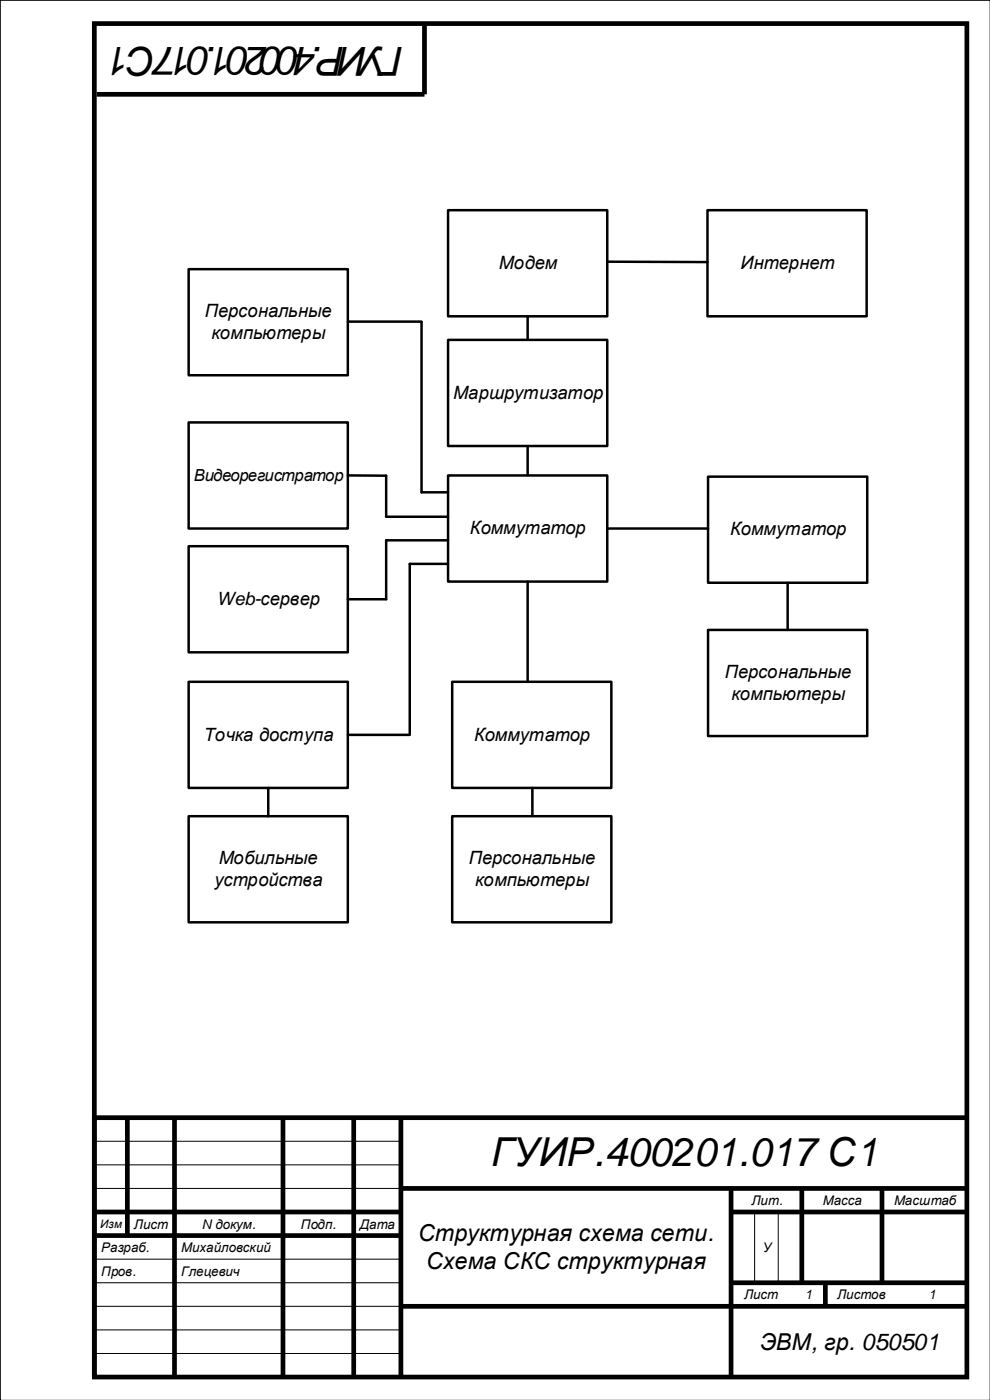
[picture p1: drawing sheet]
<svg xmlns="http://www.w3.org/2000/svg" width="210mm" height="297mm" viewBox="0 0 210 297" stroke-linecap="round" stroke-linejoin="round" font-family="sans-serif">
<defs><g id="words">
<g font-size="8.5">
<text x="85.6" y="10" transform="rotate(-180 85.6 10)">ГУИР.400201.017С1</text>
<text x="104.1" y="247.2">ГУИР.400201.017 С1</text>
</g>
<g font-size="4.9">
<text x="88.6" y="263.1">Структурная схема сети.</text>
<text x="90.3" y="269.1">Схема СКС структурная</text>
<text x="161.1" y="286.2">ЭВМ, гр. 050501</text>
</g>
<g font-size="3.9">
<text x="105.8" y="57">Модем</text>
<text x="157" y="57">Интернет</text>
<text x="43.5" y="67.2">Персональные</text>
<text x="44.8" y="71.9">компьютеры</text>
<text x="96.1" y="84.5">Маршрутизатор</text>
<text x="99.6" y="113.3">Коммутатор</text>
<text x="154.8" y="113.5">Коммутатор</text>
<text x="46" y="128.3">Web-сервер</text>
<text x="153.7" y="143.7">Персональные</text>
<text x="155.1" y="148.4">компьютеры</text>
<text x="43.3" y="157.1">Точка доступа</text>
<text x="100.5" y="157.1">Коммутатор</text>
<text x="46.4" y="183.3">Мобильные</text>
<text x="99.4" y="183.3">Персональные</text>
<text x="45.4" y="187.9">устройства</text>
<text x="100.8" y="187.9">компьютеры</text>
</g>
<text font-size="3.5" x="41.1" y="101.9">Видеорегистратор</text>
<g font-size="2.8">
<text x="159.3" y="255.5">Лит.</text>
<text x="174.5" y="255.5">Масса</text>
<text x="189.6" y="255.5">Масштаб</text>
<text x="28.4" y="260.5">Лист</text>
<text x="42.8" y="260.5">N докум.</text>
<text x="63.8" y="260.5">Подп.</text>
<text x="76.3" y="260.5">Дата</text>
<text x="21.4" y="265.5">Разраб.</text>
<text x="38.4" y="265.5">Михайловский</text>
<text x="161.7" y="265.5">У</text>
<text x="21.4" y="270.5">Пров.</text>
<text x="38.4" y="270.5">Глецевич</text>
<text x="157.8" y="275.5">Лист</text>
<text x="170.6" y="275.5">1</text>
<text x="177.5" y="275.5">Листов</text>
<text x="196.9" y="275.5">1</text>
</g>
<text font-size="2.5" x="21.2" y="260.4">Изм</text>
</g></defs>
<g fill="none" stroke="#000" stroke-width="1" stroke-linecap="butt">
<path d="M20 5h185v287h-185zM90 5v15h-69.5M27 237v25M37 237v55M60 237v55M75 237v55M85 237v55M205 237h-185v55M20 257h65M85 252h120M155 252v40M155 257h50"/>
<path d="M170 252v20M187 252v20M20 262h65M85 277h120M155 272h50M175 272v5"/>
</g>
<path d="M20 242h65M20 247h65M20 252h65M160 257v15M165 257v15M20 272h65M20 277h65M20 267h65M20 282h65M20 287h65" fill="none" stroke="#000" stroke-width=".21"/>
<path d="M210 0h-210v296.9" fill="none" stroke="#000" stroke-width=".35"/>
<g fill="none" stroke="#000" stroke-width=".53">
<path d="M40 57.1h33.8v22.5h-33.8zM95 44.6h33.7v22.5h-33.7zM128.7 55.5l21.3 .1M150 44.6h33.8v22.5h-33.8zM73.8 68.2h15.6M89.4 68.3v36.1h5.6M95 72.1h33.7v22.5h-33.7zM111.9 67.1v4.8M40 89.6h33.8v22.5h-33.8zM111.9 94.8v5.9M40 115.8h33.8v22.5h-33.8zM73.8 100.8l8.1 .1v8.7h13.1"/>
<path d="M95 100.8h33.7v22.5h-33.7zM95 114.6h-13.1v12.5h-8.1M95 119.6h-8.1v36.1M128.7 112.1h21.4M150.1 101.1h33.8v22.5h-33.8zM111.9 123.3v21.3M150.1 133.6h33.8v22.5h-33.8zM167 123.6v10M40 144.6h33.8v22.5h-33.8zM73.8 155.8h13.1M95.9 144.6h33.7v22.5h-33.7zM40 173.1h33.8v22.5h-33.8z"/>
<path d="M56.9 167.1v6M95.9 173.1h33.7v22.5h-33.7zM112.9 167.1v5.9"/>
</g>
<use href="#words"/>
</svg>
